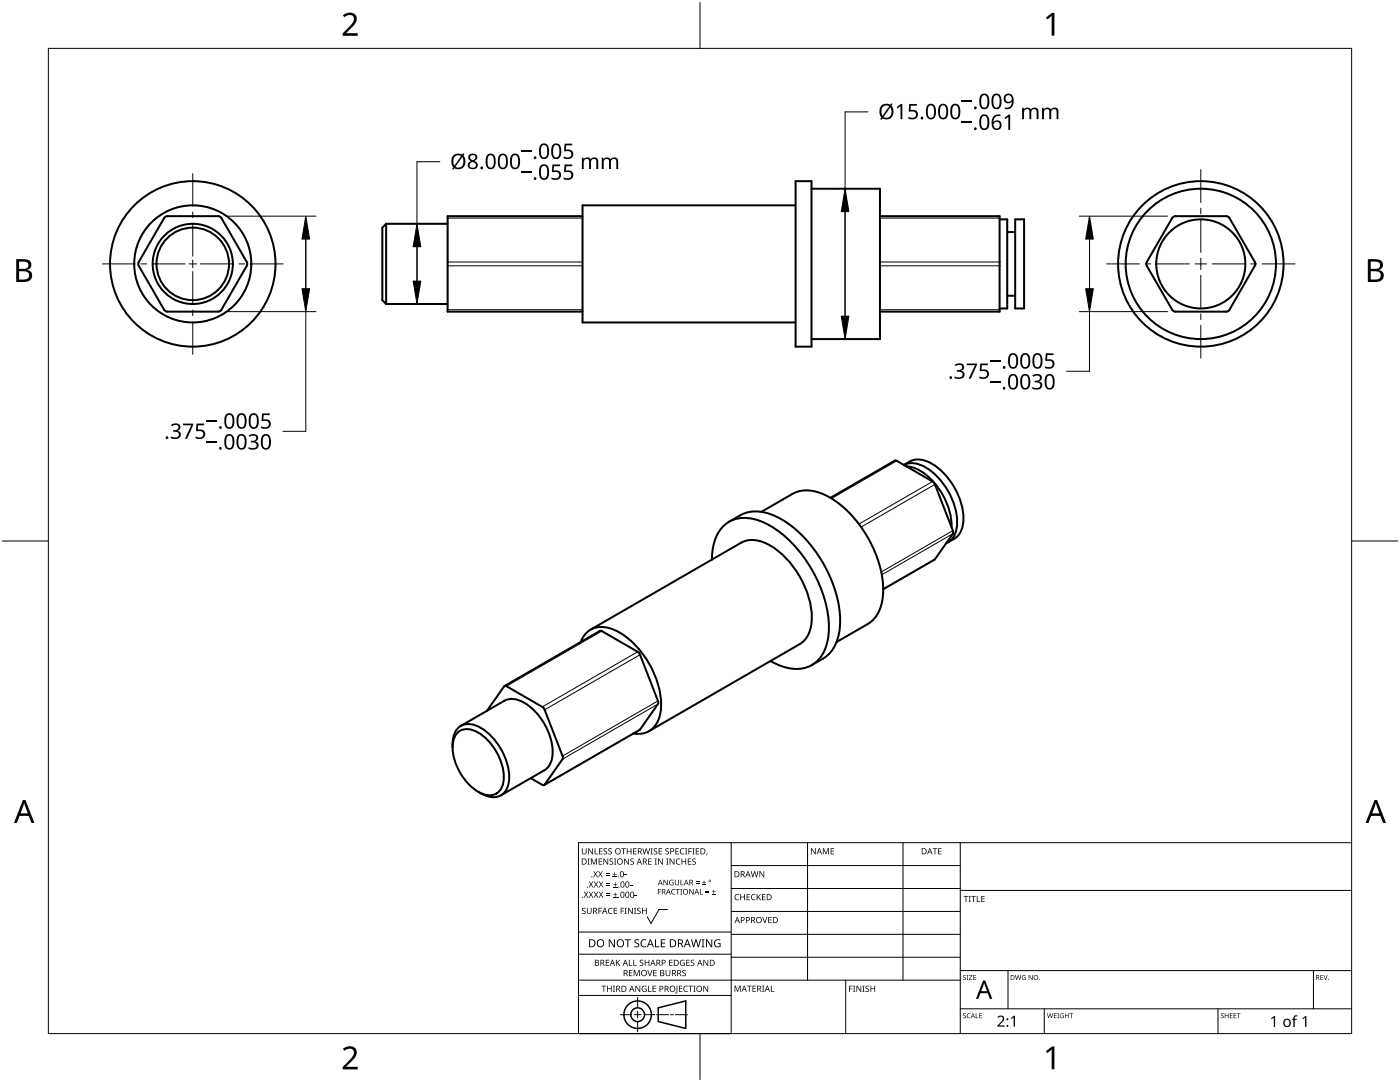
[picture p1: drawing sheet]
<svg xmlns="http://www.w3.org/2000/svg" width="279mm" height="216mm" viewBox="0 0 279 216" stroke-linecap="round" stroke-linejoin="round" font-family="sans-serif">
<g fill="none" stroke="#000" stroke-width=".4">
<path d="M158.8 36.1h3.2v33.1h-3.2zM162 37.7h13.6v30h-13.6M32.9 43.3l.5-.2h10.1l.7 .4 5 8.8 .1 .5-5.3 9.2-.5 .2h-10.1l-.6-.4-5.1-8.8-.1-.5zM77.1 44.7l-.8 .7v14.5l.8 .8M77.1 44.7h12.2M77.1 44.7v16M116.3 43.1h-27v19.1h27M158.8 41h-42.5v23.3h42.5M175.6 43.1h23.9v19.1h-23.9M199.5 43.8h1.5v17.7h-1.5M201 59h1.6M201 46.3h1.6"/>
<path d="M202.6 43.8h1.8v17.7h-1.8zM234.1 43.3l.5-.2h10.1l.7 .4 5 8.8 .1 .5-5.3 9.2-.5 .2h-10.1l-.7-.4-5-8.8-.1-.5zM77.1 60.7h12.2M165.7 99.3l13.1-7.4 7.3 4.2 .4 .4 3.7 9.4v.6l-3.7 5.1-10.2 6M180.9 93.1a8.7 8.7 0 0 1 5.9 3.7 13.4 13.4 0 0 1 3.1 8.4M142.1 111.7a8.2 8.2 0 0 1 3.4-7.6 7.7 7.7 0 0 1 7.7 .5 25.5 25.5 0 0 1 12.2 21.2 8.1 8.1 0 0 1-3.4 6.9 8.2 8.2 0 0 1-8.2-.8M145.5 104.1a8.3 8.3 0 0 1 6.4-2 16.5 16.5 0 0 1 9.3 6 25.5 25.5 0 0 1 6.5 16.4 8.1 8.1 0 0 1-3.4 6.9l-2.3 1.3M151.9 102.1l6.3-3.6a6.9 6.9 0 0 1 6.3 .2 22.3 22.3 0 0 1 10.8 13.1 13.9 13.9 0 0 1 0 10.5l-1.3 1.6-.8 .6-6.3 3.6M189.2 108.2a4.7 4.7 0 0 0 3.1-5.3 13.9 13.9 0 0 0-6.7-10.6 4.4 4.4 0 0 0-5.2 .5 4.8 4.8 0 0 1 4.8 .8 13.9 13.9 0 0 1 5.8 11 4 4 0 0 1-2.2 3.8M100.7 136.9l19-11h.4l7.2 4.2 .4 .5 3.6 9.3 .1 .4-3.7 5.3-19.1 11M115.9 128.1a4.5 4.5 0 0 1 6.3-2.6 17 17 0 0 1 9 10.8 9.8 9.8 0 0 1-.4 8.5 4.3 4.3 0 0 1-4.4 1.6M117.8 125.7l30.1-17.4a5.6 5.6 0 0 1 5.4 .3 18 18 0 0 1 8.7 15.1 5.6 5.6 0 0 1-2.4 4.8l-30.1 17.4"/>
<path d="M90.3 149.1a4.4 4.4 0 0 1 1.7-4.3 4.5 4.5 0 0 1 4.8 1 12.2 12.2 0 0 1 4.8 10.2 3.2 3.2 0 0 1-5 2.6l-1.2-.6M91.3 146.2a3.3 3.3 0 0 1 4.1 0 11 11 0 0 1 5.1 9.7 2.88 2.88 0 0 1-4.3 2.5 10.8 10.8 0 0 1-5.8-10.1l.5-1.5zM92 144.8l8.6-5a4.5 4.5 0 0 1 4.9 1 12.2 12.2 0 0 1 4.7 10.2 3.5 3.5 0 0 1-1.6 2.7l-8.6 5M97.2 141.8l3.4-4.8 .3-.2 7.3 4.3 .4 .4 3.7 9.4v.4l-3.7 5.3h-.4l-2.3-1.3"/>
<circle cx="38.5" cy="52.7" r="16.5"/>
<circle cx="38.5" cy="52.7" r="11.7"/>
<circle cx="38.5" cy="52.7" r="8"/>
<circle cx="38.5" cy="52.7" r="7.2"/>
<circle cx="239.6" cy="52.7" r="8.9"/>
<circle cx="239.6" cy="52.7" r="15"/>
<circle cx="239.7" cy="52.7" r="16.5"/>
</g>
<g fill="none" stroke="#000" stroke-width=".2">
<path d="M89.3 53h27M89.3 52.3h27M89.3 43.5h27M175.6 53h23.9M175.6 52.3h23.9M175.6 43.5h23.9M89.3 61.8h27M175.6 61.8h23.9M179 91.9l-13 7.6M186.1 96.1l-14.7 8.5M186.6 96.7l-14.7 8.5M186.6 111.6l-10.3 6"/>
<path d="M190.2 106.5l-14.2 8.2M190.2 105.9l-14.3 8.2M120.1 125.9l-19 11M127.3 130.1l-19.1 11M127.7 130.6l-19 11M131.3 139.9l-19 11M127.7 145.6l-19 11M131.3 140.5l-19 11"/>
</g>
<path d="M9.7 9.7h260v196.5h-260z" fill="none" stroke="#000" stroke-width=".2"/>
<path d="M139.7 .5v9.2M.5 108h9.2M269.7 108h9.2M139.7 206.2v9.2" fill="none" stroke="#000" stroke-width=".2"/>
<g fill="#000">
<path d="M68.4 3.1a1.64 1.64 0 0 1 2.8 .4 2.52 2.52 0 0 1-1.2 2.2l-.9 .9h2.3v.5h-3v-.4l1.2-1.2a1.95 1.95 0 0 0 .9-2.2 1.23 1.23 0 0 0-1.8 .1zM208.7 3.5l1.3-.9h.4v4.5h-.5v-4l-.9 .8zM68.4 209.3a1.64 1.64 0 0 1 2.8 .4 2.52 2.52 0 0 1-1.2 2.2l-.9 1h2.3v.5h-3v-.5l1.2-1.2a1.95 1.95 0 0 0 .9-2.1 1.23 1.23 0 0 0-1.8 .1zM208.7 209.8l1.3-1h.4v4.6h-.5v-4l-.9 .7z"/>
<path d="M3.2 51.7h1.3a1.28 1.28 0 0 1 1.7 1.3 1.04 1.04 0 0 1-.8 .9 1.23 1.23 0 0 1 1 1.5 1.23 1.23 0 0 1-1.6 .9h-1.6zM3.8 54.1v1.7h.9a.86 .86 0 0 0 1.1-.9 .86 .86 0 0 0-1.1-.8zM3.8 52.2v1.4h.8a.78 .78 0 0 0 1.1-.7 .78 .78 0 0 0-1.1-.7z"/>
<path d="M273 51.7h1.3a1.28 1.28 0 0 1 1.7 1.3 1.04 1.04 0 0 1-.9 .9 1.23 1.23 0 0 1 1 1.5 1.23 1.23 0 0 1-1.5 .9h-1.6zM273.6 54.1v1.7h.9a.86 .86 0 0 0 1.1-.9 .86 .86 0 0 0-1.2-.8zM273.6 52.2v1.4h.8a.78 .78 0 0 0 1-.7 .78 .78 0 0 0-1.1-.7z"/>
<path d="M4.6 159.6h.5l1.8 4.6h-.6l-.6-1.4h-1.8l-.5 1.4h-.6zM4.8 160.2l-.7 2.1h1.4z"/>
<path d="M274.3 159.6h.5l1.8 4.6h-.6l-.5-1.4h-1.8l-.6 1.4h-.6zM274.6 160.2l-.7 2.1h1.4z"/>
</g>
<g fill="none" stroke="#000" stroke-width=".2">
<path d="M145.9 168.1v38.1h-30.5v-38.1h154.3M145.9 172.7h45.7M145.9 177.3h45.7M161.2 168.1v27.5M180.2 168.1v27.5M191.6 168.1v38.1M191.6 177.7h78.1M115.4 198.6h30.5M115.4 195.6h76.2M115.4 190.4h30.5M115.4 186h30.5M127.3 199v2.1"/>
<path d="M133.2 181.5h-1.7l-1.6 2.8-.7-1.4M145.9 181.9h45.7M145.9 186.4h45.7M145.9 191h45.7M168.8 195.6v10.6M191.6 193.7h78.1M201.2 193.7v7.6M262.1 193.7v7.6M123.8 202.5h2.1M126.6 202.5h1.3M127.3 201.8v1.4M127.3 203.8v2.1"/>
<path d="M128.6 202.5h2.1M131 202.5h2.4M133.8 202.5h.6M134.8 202.5h2.4M191.6 201.3h78.1M208.4 201.3v4.9M243.1 201.3v4.9"/>
</g>
<g fill="#000">
<path d="M116.1 169.3h.2v.8a.32 .32 0 0 0 .3 .3 .32 .32 0 0 0 .3-.3v-.8h.2v.8a.47 .47 0 0 1-.5 .4 .47 .47 0 0 1-.5-.5zM116.5 177.9h.2l.3 .5 .3-.5h.1l-.4 .6 .4 .6h-.1l-.3-.5-.4 .5h-.1l.4-.6zM117.3 171.3h.4l-.1 .1v1l.1 .1h-.4l.1-.1v-1zM117.4 169.3h.2l.6 1v-1h.1v1.2h-.1l-.7-1v1h-.1zM117.5 177.9h.2l.3 .5 .3-.5h.1l-.4 .6 .4 .6h-.1l-.4-.5-.3 .5h-.1l.4-.6zM117.5 175.9h.2l.3 .5 .3-.5h.1l-.4 .6 .5 .6h-.2l-.3-.5-.4 .5h-.1l.4-.6zM117.9 171.3h.3l.3 1 .4-1h.2v1.2h-.1v-1l-.4 1h-.1l-.4-1v1h-.2zM118.7 169.3h.1v1h.6v.2h-.7zM118.4 173.8h.1l.3 .5 .3-.5h.2l-.4 .6 .4 .7h-.1l-.4-.6-.3 .6h-.1l.4-.7zM118.5 177.9h.2l.2 .5 .3-.5h.2l-.4 .6 .4 .6h-.1l-.4-.5-.3 .5h-.1l.4-.6zM118.5 175.9h.2l.3 .5 .3-.5h.1l-.4 .6 .4 .6h-.1l-.3-.5-.4 .5h-.1l.4-.6zM119.5 171.3h.7v.1h-.6v.4h.5v.2h-.5v.4h.6v.1h-.7z"/>
<path d="M119.6 169.3h.6v.1h-.5v.4h.5v.1h-.5v.4h.5v.2h-.6zM119.4 173.8h.1l.3 .5 .3-.5h.2l-.4 .6 .4 .7h-.1l-.4-.6-.3 .6h-.2l.5-.7zM119.5 177.9h.1l.3 .5 .3-.5h.2l-.4 .6 .4 .6h-.1l-.4-.5-.3 .5h-.1l.4-.6zM119.5 175.9h.2l.3 .5 .3-.5h.1l-.4 .6 .4 .6h-.1l-.4-.5-.3 .5h-.1l.4-.6zM120.9 174.6h.8v.1h-.8zM120.9 174.2h.8v.1h-.8zM121 178.7h.8v.1h-.8zM121 178.3h.8v.1h-.8zM121 176.6h.8v.1h-.8zM121 176.3h.8v.1h-.8zM120.5 169.4l.4-.1h.3l-.1 .1a.25 .25 0 0 0-.4-.1 .25 .25 0 0 0 0 .4 .4 .4 0 0 1 .5 .3 .4 .4 0 0 1-.3 .5 .4 .4 0 0 1-.5-.2h.2a.27 .27 0 0 0 .4-.1 .27 .27 0 0 0-.3-.3l-.2-.2zM120.4 171.3h.2l.6 1v-1h.2v1.2h-.2l-.6-1v1h-.2z"/>
<path d="M121.4 169.4l.5-.1h.2v.1a.25 .25 0 0 0-.4-.1 .25 .25 0 0 0 0 .4 .4 .4 0 0 1 .4 .3 .4 .4 0 0 1-.2 .5 .4 .4 0 0 1-.5-.2h.1a.27 .27 0 0 0 .5-.1 .27 .27 0 0 0-.4-.3l-.2-.2zM122.3 174.9h.8v.2h-.8zM122.4 179h.8v.1h-.8zM122.4 177h.8v.1h-.8zM121.7 171.4l.4-.1 .3 .1-.1 .1a.25 .25 0 0 0-.4-.1 .25 .25 0 0 0 0 .4 .4 .4 0 0 1 .5 .3 .4 .4 0 0 1-.3 .5 .4 .4 0 0 1-.5-.3l.2 .1a.27 .27 0 0 0 .4-.2 .27 .27 0 0 0-.3-.3l-.2-.2zM122.6 174h.1v.4h.4v.1h-.4v.4h-.1v-.4h-.3v-.1h.3zM122.7 178.1h.1v.4h.4v.1h-.4v.3h-.1v-.3h-.3v-.1h.3zM122.7 176.1h.2v.3h.3v.2h-.3v.3h-.2v-.3h-.3v-.2h.3zM122.5 171.3h.5l-.2 .1v1l.2 .1h-.5l.2-.1v-1zM124 169.3h.9v.1h-.4v1.1h-.1v-1.1h-.4zM124.7 174.5h.4v.2h-.4zM124.6 171.3h.1l.7 1v-1h.1v1.2h-.2l-.6-1v1h-.1z"/>
<path d="M125.7 176.6h.5v.1h-.5zM125.1 169.3h.1v.5h.7v-.5h.1v1.2h-.1v-.6h-.7v.6h-.1zM125.8 171.4l.5-.1 .2 .1v.1a.25 .25 0 0 0-.4-.1 .25 .25 0 0 0 0 .4 .4 .4 0 0 1 .4 .3 .4 .4 0 0 1-.2 .5 .4 .4 0 0 1-.5-.3l.1 .1a.27 .27 0 0 0 .5-.2 .27 .27 0 0 0-.4-.3l-.2-.2zM126.7 178.6h.4v.2h-.4zM126.4 169.3h.6v.1h-.5v.4h.5v.1h-.5v.4h.5v.2h-.6zM128.2 169.3h.2l.2 1 .3-1h.2l.2 1 .3-1h.1l-.3 1.2h-.1l-.3-1.1-.3 1.1h-.2zM129.4 171.3h.6v.1h-.5v.4h.5v.2h-.5v.4h.5v.1h-.6zM129.8 169.3h.5l-.2 .1v1l.2 .1h-.5l.2-.1v-1zM130.7 171.3h.4l-.1 .1v1l.1 .1h-.4l.1-.1v-1zM130.5 169.4l.4-.1h.3l-.1 .1a.25 .25 0 0 0-.4-.1 .25 .25 0 0 0 0 .4 .4 .4 0 0 1 .5 .3 .4 .4 0 0 1-.3 .5 .4 .4 0 0 1-.5-.2h.2a.27 .27 0 0 0 .4-.1 .27 .27 0 0 0-.3-.3l-.2-.2zM131.3 177.4h.6v.1h-.5v.4h.5v.1h-.5v.5h-.1zM131.4 169.3h.7v.1h-.5v.4h.5v.1h-.5v.4h.5v.2h-.7z"/>
<path d="M131.3 171.3h.2l.7 1-.1-1h.2v1.2h-.2l-.6-1v1h-.2zM132.4 175.6h.2l.6 .9v-.9h.1v1h-.2l-.6-.9v.9h-.1zM133 171.3h.4l-.1 .1v1l.1 .1h-.4l.1-.1v-1zM132.8 169.4l.4-.1h.3l-.1 .1a.25 .25 0 0 0-.3-.1 .25 .25 0 0 0 0 .4 .4 .4 0 0 1 .4 .3 .4 .4 0 0 1-.3 .5 .4 .4 0 0 1-.4-.2h.1a.27 .27 0 0 0 .5-.1 .27 .27 0 0 0-.4-.3l-.2-.2zM133.7 175.7l.5-.2 .2 .1v.1a.45 .45 0 0 0-.7 .4 .45 .45 0 0 0 .6 .4v-.3h-.2v-.1h.3v.5a.6 .6 0 0 1-.8-.1 .6 .6 0 0 1 .1-.8zM134.1 177.5l.4-.1h.3l-.1 .2a.44 .44 0 0 0-.6 .4 .44 .44 0 0 0 .6 .3 .52 .52 0 0 1-.7 0 .52 .52 0 0 1 .1-.8zM133.6 171.3h.2l.7 1v-1h.1v1.2h-.2l-.6-1v1h-.2zM134.9 177.4h.8v.1h-.4v1h-.1v-1h-.3zM135 171.5l.5-.2 .3 .1-.1 .1a.49 .49 0 0 0-.7 .4 .49 .49 0 0 0 .7 .5 .52 .52 0 0 1-.6 0 .52 .52 0 0 1-.2-.6zM134.8 169.3h.7v.1h-.6v.4h.5v.1h-.5v.4h.6v.2h-.7zM134.7 175.6h.1v.7a.28 .28 0 0 0 .3 .2 .28 .28 0 0 0 .3-.2v-.7h.1v.7a.42 .42 0 0 1-.4 .4 .42 .42 0 0 1-.4-.4zM135.8 175.6h.1v.9h.5v.1h-.6z"/>
<path d="M135.8 177.4h.3l-.1 .1v.9l.1 .1h-.3l.1-.1v-.9zM135.8 169.4l.5-.2 .3 .1-.1 .1a.49 .49 0 0 0-.7 .5 .49 .49 0 0 0 .8 .4 .52 .52 0 0 1-.7 .1 .52 .52 0 0 1-.2-.6zM136 171.3h.2v.5h.6v-.5h.1v1.2h-.1v-.5h-.6v.5h-.2zM136.7 169.3h.5l-.2 .1v1l.2 .1h-.5l.2-.1v-1zM137.4 169.3h.7v.1h-.6v.4h.5v.2h-.5v.5h-.1zM137.3 171.3h.6v.1h-.5v.4h.5v.2h-.5v.4h.5v.1h-.6zM137.6 177.4h.1l.6 .9v-.9h.1v1.1h-.1l-.6-.9v.9h-.1zM138.2 169.3h.4l-.1 .1v1l.1 .1h-.4l.1-.1v-1zM138.9 176.2h.7v.1h-.7zM138.9 175.9h.7v.1h-.7zM138.2 171.4l.4-.1 .3 .1-.1 .1a.25 .25 0 0 0-.4-.1 .25 .25 0 0 0 0 .4 .4 .4 0 0 1 .5 .3 .4 .4 0 0 1-.3 .5 .4 .4 0 0 1-.5-.3l.2 .1a.27 .27 0 0 0 .4-.2 .27 .27 0 0 0-.3-.3l-.2-.2zM138.9 169.3h.6v.1h-.5v.4h.5v.1h-.5v.4h.5v.2h-.6z"/>
<path d="M139.7 177.4h.1v1h.5v.1h-.6zM140.1 176.5h.8v.1h-.8zM140.4 175.7h.2v.3h.3v.2h-.3v.3h-.2v-.3h-.3v-.2h.3zM140.8 178h.7v.2h-.7zM140.8 177.7h.7v.1h-.7zM141 170.3h.2l-.3 .4zM142.1 178.4h.7v.1h-.7zM142.4 177.6h.1v.3h.3v.1h-.3v.3h-.1v-.3h-.3v-.1h.3zM146.8 178.6l.4-.2 .3 .1v.1a.49 .49 0 0 0-.7 .4 .49 .49 0 0 0 .7 .5 .52 .52 0 0 1-.7 0 .52 .52 0 0 1-.2-.6zM147.7 178.4h.2v.5h.6v-.5h.2v1.2h-.2v-.5h-.6v.5h-.2zM149 178.4h.7v.1h-.5v.4h.4v.2h-.4v.4h.5v.1h-.7zM150 178.6l.5-.2 .3 .1-.1 .1a.49 .49 0 0 0-.7 .4 .49 .49 0 0 0 .8 .5 .52 .52 0 0 1-.7 0 .52 .52 0 0 1-.2-.6z"/>
<path d="M149.8 173.8h.2l.2 1.1 .3-1.1h.2l.3 1.1 .2-1.1h.2l-.3 1.2h-.2l-.3-1-.3 1h-.1zM151 178.4h.2v.6l.5-.6h.2l-.5 .5 .5 .7h-.2l-.4-.6-.1 .6h-.2zM151.6 173.8h.1l.7 1v-1h.1v1.2h-.2l-.6-1v1h-.1zM152.1 178.4h.7v.1h-.6v.4h.5v.2h-.5v.4h.6v.1h-.7zM161.8 169.3h.2l.7 1v-1h.1v1.2h-.2l-.6-1v1h-.2zM164.2 169.3h.2l.4 .9 .4-.9h.2v1.2h-.1v-1.1l-.4 1.1h-.1l-.4-1.1v1.1h-.2zM165.8 169.3h.6v.1h-.5v.4h.5v.1h-.5v.4h.5v.2h-.6zM186.1 169.3h.9v.1h-.3v1.1h-.2v-1.1h-.4zM187.2 169.3h.7v.1h-.5v.4h.5v.1h-.5v.4h.5v.2h-.7zM192.3 178.8h.9v.1h-.3v1.1h-.2v-1.1h-.4zM193.3 178.8h.5l-.2 .1v1l.2 .1h-.5l.2-.1v-1zM193.8 178.8h1v.1h-.4v1.1h-.2v-1.1h-.4z"/>
<path d="M194.9 178.8h.2v1.1h.5v.1h-.7zM195.8 178.8h.7v.1h-.5v.4h.5v.1h-.5v.5h.5v.1h-.7zM116.2 181.3l.4-.2 .3 .1-.1 .1a.25 .25 0 0 0-.4-.1 .25 .25 0 0 0 0 .4 .4 .4 0 0 1 .5 .3 .4 .4 0 0 1-.3 .5 .4 .4 0 0 1-.5-.2h.2a.27 .27 0 0 0 .4-.1 .27 .27 0 0 0-.3-.3l-.2-.2zM117.1 181.1h.2v.8a.32 .32 0 0 0 .3 .3 .32 .32 0 0 0 .3-.3v-.8h.2v.8a.47 .47 0 0 1-.5 .5 .47 .47 0 0 1-.5-.5zM119.4 181.1h.7v.2h-.5v.4h.5v.1h-.5v.6h-.2zM120 196.7h1v.1h-.4v1.1h-.2v-1.1h-.4zM120.9 191.5h.7v.1h-.6v.4h.5v.2h-.5v.4h.6v.1h-.7zM121.5 181.3l.4-.2 .4 .1-.1 .1a.49 .49 0 0 0-.7 .5 .49 .49 0 0 0 .7 .4 .52 .52 0 0 1-.6 .1 .52 .52 0 0 1-.3-.6zM121.1 196.7h.2v.5h.6v-.5h.2v1.2h-.2v-.6h-.6v.6h-.2zM121.5 187.4h.2l.9 1.3v-1.3h.1v1.6h-.2l-.8-1.3v1.3h-.2zM122.3 196.7h.4l-.1 .1v1l.1 .1h-.4l.2-.1v-1zM122.5 181.1h.7v.2h-.6v.4h.5v.1h-.5v.4h.6v.2h-.7z"/>
<path d="M122.9 191.5h.2v.6l.5-.6h.2l-.5 .5 .5 .7h-.2l-.4-.6-.1 .6h-.2zM123.9 181.1h.6v.2h-.5v.4h.5v.1h-.5v.6h-.1zM124.7 181.1h.4l-.2 .2v.9l.2 .2h-.4l.1-.2v-.9zM124.7 187.4h1.2v.2h-.5v1.4h-.2v-1.4h-.5zM125.5 191.5h.2v1.1h.5v.1h-.7zM125.5 193.6h.7v.1h-.5v.4h.5v.1h-.5v.4h.5v.2h-.7zM125.3 181.1h.2l.7 1.1-.1-1.1h.2v1.3h-.2l-.6-1v1h-.2zM126.4 191.5h.1v1.1h.6v.1h-.7zM126.5 181.1h.5l-.2 .2v.9l.2 .2h-.5l.2-.2v-.9zM126.5 193.6h.2l.4 1 .4-1h.2v1.2h-.2v-1.1l-.4 1.1h-.1l-.4-1.1v1.1h-.1zM126.7 187.6l.3-.2 .6 .1-.2 .1a.33 .33 0 0 0-.6 .2 .33 .33 0 0 0 .4 .4 .47 .47 0 0 1 .4 .6 .47 .47 0 0 1-.7 .2h-.3v-.2h.2a.35 .35 0 0 0 .6-.2 .35 .35 0 0 0-.5-.4l-.3-.2zM126.8 196.7h.2l.6 1v-1h.2v1.2h-.2l-.7-1 .1 1h-.2z"/>
<path d="M127.2 181.3l.4-.2 .3 .1-.1 .1a.25 .25 0 0 0-.4-.1 .25 .25 0 0 0 0 .4 .4 .4 0 0 1 .5 .3 .4 .4 0 0 1-.3 .5 .4 .4 0 0 1-.5-.2h.2a.27 .27 0 0 0 .4-.1 .27 .27 0 0 0-.3-.3l-.2-.2zM127.7 191.6l.4-.1 .3 .1-.1 .1a.25 .25 0 0 0-.3-.1 .25 .25 0 0 0 0 .4 .4 .4 0 0 1 .4 .3 .4 .4 0 0 1-.3 .5 .4 .4 0 0 1-.4-.3l.1 .1a.27 .27 0 0 0 .5-.2 .27 .27 0 0 0-.4-.3l-.2-.2zM128 187.6l.6-.2 .4 .1-.1 .2a.63 .63 0 0 0-.9 .5 .63 .63 0 0 0 1 .6v.2a.83 .83 0 0 1-1.1-.3 .83 .83 0 0 1 .1-1.1zM128.2 196.8l.6-.1 .2 .1v.1a.5 .5 0 0 0-.8 .4 .5 .5 0 0 0 .7 .5v-.4h-.3v-.1h.4v.6a.66 .66 0 0 1-.8-.2 .66 .66 0 0 1 0-.9zM128.1 181.1h.2v.6h.6v-.6h.2v1.3h-.2v-.6h-.6v.6h-.2zM129.2 193.6h.1l.4 1 .3-1h.2l-.4 1.2h-.2zM129.3 196.7h.2v1.1h.5v.1h-.7zM128.7 191.5h.1v.5h.6v-.5h.2v1.2h-.2v-.5h-.6v.5h-.1zM130.7 187.4h.2v1.4h.7v.2h-.9zM130.2 196.7h.7v.1h-.5v.4h.5v.1h-.5v.5h.5v.1h-.7zM130.4 193.6h.6v.1h-.5v.4h.5v.1h-.5v.4h.5v.2h-.6zM131.9 187.4h.9v.2h-.7v.5h.6v.2h-.6v.5h.7v.2h-.9z"/>
<path d="M132.8 193.6h.2v.7a.32 .32 0 0 0 .3 .4 .32 .32 0 0 0 .3-.4v-.7h.2v.7a.47 .47 0 0 1-.5 .5 .47 .47 0 0 1-.5-.5zM133.5 191.5h.7v.1h-.5v.4h.5v.2h-.5v.4h.5v.1h-.7zM135 196.7h.2v1.3l-.1 .2h-.3l-.1-.1 .3-.2zM135.5 196.7h.7v.1h-.5v.4h.4v.1h-.4v.5h.5v.1h-.7zM135.8 191.7l.5-.2 .4 .1-.1 .1a.5 .5 0 0 0-.8 .4 .5 .5 0 0 0 .7 .5v-.4h-.2v-.1h.4v.6a.66 .66 0 0 1-.9-.1 .66 .66 0 0 1 0-.9zM136.2 193.7l.4-.2 .3 .1-.1 .1a.25 .25 0 0 0-.4-.1 .25 .25 0 0 0 0 .4 .4 .4 0 0 1 .5 .3 .4 .4 0 0 1-.3 .5 .4 .4 0 0 1-.5-.2h.2a.27 .27 0 0 0 .5-.1 .27 .27 0 0 0-.4-.3l-.2-.2zM136.5 196.8l.5-.1 .3 .1-.1 .1a.49 .49 0 0 0-.7 .4 .49 .49 0 0 0 .8 .4 .52 .52 0 0 1-.7 .1 .52 .52 0 0 1-.2-.6zM137 191.5h.6v.1h-.5v.4h.5v.2h-.5v.4h.5v.1h-.6zM137.4 196.7h.9v.1h-.4v1.1h-.1v-1.1h-.4zM137.9 191.6l.4-.1 .3 .1-.1 .1a.25 .25 0 0 0-.4-.1 .25 .25 0 0 0 0 .4 .4 .4 0 0 1 .5 .3 .4 .4 0 0 1-.3 .5 .4 .4 0 0 1-.5-.3l.2 .1a.27 .27 0 0 0 .4-.2 .27 .27 0 0 0-.3-.3l-.2-.2zM138.4 196.7h.4l-.1 .1v1l.1 .1h-.4l.1-.1v-1zM137.9 187.4h.2l.3 1.4 .4-1.4h.2l.4 1.4 .3-1.4h.2l-.4 1.6h-.2l-.4-1.3-.4 1.3h-.2z"/>
<path d="M140 187.4h.6l-.2 .2v1.3l.2 .1h-.6l.2-.1v-1.3zM140.4 196.7h.1l.7 1v-1h.1v1.2h-.1l-.7-1v1h-.1zM140.4 191.5h.2l.6 1v-1h.1v1.2h-.1l-.7-1v1h-.1zM140.9 187.4h.2l.9 1.3v-1.3h.1v1.6h-.2l-.8-1.3v1.3h-.2zM142.7 187.6l.7-.2 .4 .1-.1 .2a.65 .65 0 0 0-1 .5 .65 .65 0 0 0 .9 .6v-.4h-.3v-.2h.5v.7a.86 .86 0 0 1-1.1-.1 .86 .86 0 0 1 0-1.2zM146.6 196.7h.2l.4 1 .4-1h.2v1.2h-.1v-1.1l-.4 1.1h-.2l-.4-1.1v1.1h-.1zM149.1 196.7h.9v.1h-.4v1.1h-.1v-1.1h-.4zM150.2 196.7h.7v.1h-.6v.4h.5v.1h-.5v.5h.6v.1h-.7zM152.1 183h.2l.3 1 .4-1h.1l-.4 1.2h-.1zM152.1 196.7h.4l-.1 .1v1l.1 .1h-.4l.1-.1v-1zM153.8 196.7h.2v1.1h.5v.1h-.7zM153.3 183h.7v.1h-.5v.4h.5v.1h-.5v.5h.5v.1h-.7z"/>
<path d="M169.5 196.7h.6v.1h-.5v.5h.5v.1h-.5v.5h-.1zM170.2 196.7h.5l-.2 .1v1l.2 .1h-.5l.2-.1v-1zM170.9 196.7h.2l.6 1v-1h.2v1.2h-.2l-.6-1v1h-.2zM172.1 196.7h.5l-.2 .1v1l.2 .1h-.5l.2-.1v-1zM172.8 196.8l.4-.1h.2v.2a.25 .25 0 0 0-.4-.1 .25 .25 0 0 0 0 .4 .4 .4 0 0 1 .5 .3 .4 .4 0 0 1-.3 .4 .4 .4 0 0 1-.5-.2l.2 .1a.27 .27 0 0 0 .4-.2 .27 .27 0 0 0-.3-.3l-.3-.2zM173.7 196.7h.2v.5h.6v-.5h.2v1.2h-.2v-.6h-.6v.6h-.2zM192.2 194.7l.4-.1h.2l-.1 .1a.24 .24 0 0 0-.3 0 .24 .24 0 0 0-.1 .3 .24 .24 0 0 0 .4 .1 .31 .31 0 0 1 0 .4 .31 .31 0 0 1-.5-.1 .24 .24 0 0 0 .3 .1 .24 .24 0 0 0 .1-.3l-.4-.3zM192.9 194.6h.4l-.1 .1v.7l.1 .1h-.4l.1-.1v-.7zM193.4 194.6h.6l-.5 .8h.6v.1h-.7l.5-.8h-.5zM194.2 194.6h.6v.1h-.4v.3h.4v.1h-.4v.3h.4v.1h-.6zM202.6 194.6h.1l.2 .8 .2-.8h.2l.2 .8 .2-.8h.1l-.2 .9h-.2l-.2-.8-.2 .8h-.2zM204 194.7l.4-.1h.3l-.1 .1a.4 .4 0 0 0-.6 .4 .4 .4 0 0 0 .6 .3v-.3l-.2-.1h.3v.5a.53 .53 0 0 1-.7-.1 .53 .53 0 0 1 0-.7z"/>
<path d="M205.3 194.6h.1l.6 .8v-.8h.1v.9h-.2l-.5-.8v.8h-.1zM263.5 194.6h.6v.1h-.5v.3h.4v.1h-.4v.3h.5v.1h-.6zM264.1 194.6h.2l.2 .8 .3-.8h.2l-.4 .9h-.1zM192.2 202.3l.4-.1h.2l-.1 .1a.24 .24 0 0 0-.3 0 .24 .24 0 0 0-.1 .3 .24 .24 0 0 0 .4 .1 .31 .31 0 0 1 0 .5 .31 .31 0 0 1-.5-.2 .24 .24 0 0 0 .3 .1 .24 .24 0 0 0 .1-.3l-.4-.2zM193.1 202.3l.3-.1h.3l-.1 .1a.39 .39 0 0 0-.5 .4 .39 .39 0 0 0 .5 .3 .46 .46 0 0 1-.6 0 .46 .46 0 0 1 .1-.7zM194.7 202.2h.1v.8h.5v.2h-.6zM195.4 202.2h.6v.1h-.4v.3h.4v.1h-.4v.4h.4v.1h-.6zM199.1 202.9a.76 .76 0 0 1 1.2 0 .76 .76 0 0 1-.3 1.1l-.6 .6h1.1v.3h-1.5v-.3l.8-.8a.52 .52 0 0 0 .3-.8 .52 .52 0 0 0-.9 .1zM201.7 203.1l.6-.4h.3v2.2h-.3v-1.9l-.4 .3zM209 202.2h.1l.2 .8 .2-.8h.1l.3 .8 .2-.8h.1l-.3 1h-.1l-.2-.9-.3 .9h-.1zM210.3 202.2h.6v.1h-.4v.3h.3v.1h-.3v.4h.4v.1h-.6zM211 202.2h.4l-.2 .1v.8l.2 .1h-.4l.1-.1v-.8z"/>
<path d="M211.6 202.3l.7-.1-.1 .1a.4 .4 0 0 0-.6 .4 .4 .4 0 0 0 .6 .3v-.2l-.2-.2h.3v.5a.53 .53 0 0 1-.7-.1 .53 .53 0 0 1 0-.7zM212.5 202.2h.2v.4h.5v-.4h.1v1h-.1v-.5h-.5v.5h-.2zM213.4 202.2h.8v.1h-.3v.9h-.2v-.9h-.3zM243.7 202.3l.3-.1h.2v.1a.24 .24 0 0 0-.3 0 .24 .24 0 0 0-.1 .3 .24 .24 0 0 0 .3 .1 .31 .31 0 0 1 0 .5 .31 .31 0 0 1-.5-.2 .24 .24 0 0 0 .4 .1 .24 .24 0 0 0 0-.3l-.3-.2zM244.4 202.2h.2v.4h.5v-.4h.1v1h-.1v-.5h-.5v.5h-.2zM245.4 202.2h.6v.1h-.4v.3h.4v.1h-.4v.4h.4v.1h-.6zM246.2 202.2h.5v.1h-.4v.3h.4v.1h-.4v.4h.4v.1h-.5zM246.8 202.2h.8v.1h-.3v.9h-.2v-.9h-.3zM253.7 203.2l.6-.5h.2v2.2h-.3v-1.9l-.4 .4zM258.2 202.7l.3-.1h.5l-.1 .3-.4-.1-.1 .2v.3h.4v.2h-.4v1.4h-.3v-1.4h-.3l.3-.2zM259.9 203.2l.6-.5h.2v2.2h-.2v-1.9l-.5 .4z"/>
<path d="M116.1 171.3h.4a.61 .61 0 0 1 .6 .6 .61 .61 0 0 1-.6 .6h-.4zM116.3 171.4v1h.1a.48 .48 0 0 0 .5-.5 .48 .48 0 0 0-.4-.5z"/>
<path d="M122.7 169.9a.61 .61 0 0 1 1.2 0 .61 .61 0 0 1-1.2 0zM122.9 169.9a.45 .45 0 0 0 .9 0 .45 .45 0 0 0-.9 0z"/>
<path d="M123.1 171.9a.61 .61 0 0 1 1.2 0 .61 .61 0 0 1-1.2 0zM123.3 171.9a.45 .45 0 0 0 .9 0 .45 .45 0 0 0-.9 0z"/>
<path d="M123.9 173.9a.5 .5 0 0 1 .6 .1 .5 .5 0 0 1 0 .7 .44 .44 0 0 1-.6 .3 .44 .44 0 0 1-.2-.6zM123.9 174a.48 .48 0 0 0-.1 .6 .48 .48 0 0 0 .5 .3v-.8l-.1-.1z"/>
<path d="M124 178a.5 .5 0 0 1 .6 .1 .5 .5 0 0 1 0 .6 .44 .44 0 0 1-.6 .4 .44 .44 0 0 1-.2-.6zM124.1 178.1a.48 .48 0 0 0-.2 .6 .48 .48 0 0 0 .5 .3v-.8l-.1-.2z"/>
<path d="M124 176a.5 .5 0 0 1 .6 .1 .5 .5 0 0 1 0 .6 .44 .44 0 0 1-.6 .4 .44 .44 0 0 1-.2-.7zM124.1 176.1a.48 .48 0 0 0-.2 .5 .48 .48 0 0 0 .5 .3v-.7l-.1-.2z"/>
<path d="M124.9 178a.5 .5 0 0 1 .7 .1 .5 .5 0 0 1 0 .6 .44 .44 0 0 1-.6 .4 .44 .44 0 0 1-.2-.6zM125 178.1a.48 .48 0 0 0-.1 .6 .48 .48 0 0 0 .4 .3l.1-.8-.2-.2z"/>
<path d="M124.9 176a.5 .5 0 0 1 .7 .1 .5 .5 0 0 1 0 .6 .44 .44 0 0 1-.6 .4 .44 .44 0 0 1-.2-.7zM125 176.1a.48 .48 0 0 0-.1 .5 .48 .48 0 0 0 .5 .3v-.7l-.1-.2z"/>
<path d="M125.9 178a.5 .5 0 0 1 .6 .1 .5 .5 0 0 1 0 .6 .44 .44 0 0 1-.5 .4 .44 .44 0 0 1-.2-.6zM126 178.1a.48 .48 0 0 0-.2 .6 .48 .48 0 0 0 .5 .3l.1-.8-.2-.2z"/>
<path d="M127.3 169.3h.3a.35 .35 0 0 1 .5 .2 .35 .35 0 0 1-.3 .4l.4 .6h-.2l-.3-.5h-.3v.5h-.1zM127.4 169.4v.4h.2a.23 .23 0 0 0 .3-.2 .23 .23 0 0 0-.3-.2z"/>
<path d="M127.5 171.3h.2l.4 1.2h-.1l-.2-.4h-.4l-.2 .4h-.1zM127.6 171.5l-.2 .5h.4z"/>
<path d="M128.3 171.3h.3a.35 .35 0 0 1 .5 .2 .35 .35 0 0 1-.3 .5l.4 .5h-.2l-.3-.5h-.2v.5h-.2zM128.5 171.4v.5h.1a.23 .23 0 0 0 .3-.2 .23 .23 0 0 0-.3-.3z"/>
<path d="M131.7 175.5h.1l.5 1.1h-.2l-.1-.3h-.4l-.2 .3h-.1zM131.8 175.7l-.2 .5h.3z"/>
<path d="M132.1 177.4h.3a.31 .31 0 0 1 .4 .2 .31 .31 0 0 1-.2 .4l.3 .5h-.2l-.3-.5h-.2v.5h-.1zM132.2 177.5v.4h.2a.21 .21 0 0 0 .2-.2 .21 .21 0 0 0-.2-.2z"/>
<path d="M133.3 177.4h.1l.5 1.1h-.2l-.1-.4h-.4l-.2 .4h-.1zM133.4 177.5l-.2 .5h.4z"/>
<path d="M133.8 169.3h.3a.41 .41 0 0 1 .4 .5 .41 .41 0 0 1-.6 .2v.5h-.1zM133.9 169.4v.5a.29 .29 0 0 0 .5-.3 .29 .29 0 0 0-.5-.2z"/>
<path d="M136.9 175.5h.1l.4 1.1h-.1l-.1-.3h-.5l-.1 .3h-.1zM137 175.7l-.2 .5h.3z"/>
<path d="M136.2 177.9a.55 .55 0 0 1 1.1 0 .55 .55 0 0 1-1.1 0zM136.4 177.9a.45 .45 0 0 0 .9 0 .45 .45 0 0 0-.9 0z"/>
<path d="M137.6 175.6h.3a.31 .31 0 0 1 .4 .2 .31 .31 0 0 1-.2 .4l.3 .4h-.2l-.3-.4h-.2v.4h-.1zM137.7 175.7v.4h.2a.21 .21 0 0 0 .2-.2 .21 .21 0 0 0-.2-.2z"/>
<path d="M139 177.4h.1l.4 1.1h-.1l-.1-.4h-.5l-.1 .4h-.1zM139.1 177.5l-.2 .5h.3z"/>
<path d="M139.8 169.3h.4a.61 .61 0 0 1 .6 .6 .61 .61 0 0 1-.7 .6h-.3zM140 169.4v.9h.1a.48 .48 0 0 0 .5-.4 .48 .48 0 0 0-.4-.5z"/>
<path d="M141.4 175.8a.25 .25 0 0 1 .5 0 .25 .25 0 0 1-.5 0zM141.5 175.8a.15 .15 0 0 0 .3 0 .15 .15 0 0 0-.3 0z"/>
<path d="M146.6 173.8h.4a.61 .61 0 0 1 .6 .6 .61 .61 0 0 1-.7 .6h-.3zM146.7 174v.9h.2a.48 .48 0 0 0 .5-.5 .48 .48 0 0 0-.5-.4z"/>
<path d="M147.8 173.8h.4a.35 .35 0 0 1 .4 .3 .35 .35 0 0 1-.2 .4l.3 .5h-.2l-.3-.5h-.2v.5h-.2zM148 174v.4h.2a.23 .23 0 0 0 .3-.2 .23 .23 0 0 0-.3-.2z"/>
<path d="M149.2 173.8h.1l.5 1.2h-.1l-.2-.3h-.5l-.1 .3h-.2zM149.3 174l-.2 .5h.4z"/>
<path d="M153 178.4h.4a.61 .61 0 0 1 .6 .6 .61 .61 0 0 1-.6 .6h-.4zM153.2 178.5v1h.1a.48 .48 0 0 0 .5-.5 .48 .48 0 0 0-.4-.5z"/>
<path d="M163.4 169.2h.2l.5 1.3h-.2l-.2-.4h-.4l-.2 .4h-.1zM163.5 169.4l-.2 .6h.4z"/>
<path d="M184 169.3h.3a.61 .61 0 0 1 .6 .6 .61 .61 0 0 1-.6 .6h-.3zM184.1 169.4v.9h.2a.48 .48 0 0 0 .5-.4 .48 .48 0 0 0-.5-.5z"/>
<path d="M185.5 169.2h.1l.5 1.3h-.1l-.2-.4h-.5l-.1 .4h-.2zM185.6 169.4l-.2 .6h.4z"/>
<path d="M118.4 181.1h.3a.35 .35 0 0 1 .4 .3 .35 .35 0 0 1-.2 .4l.3 .6h-.1l-.3-.5h-.3v.5h-.1zM118.5 181.3v.4h.2a.23 .23 0 0 0 .3-.2 .23 .23 0 0 0-.3-.2z"/>
<path d="M118.7 191.5h.4a.31 .31 0 0 1 .4 .2 .31 .31 0 0 1-.2 .4 .33 .33 0 0 1 .3 .4 .33 .33 0 0 1-.4 .2h-.5zM118.9 192.2v.4h.2a.23 .23 0 0 0 .3-.2 .23 .23 0 0 0-.3-.2zM118.9 191.6v.4h.2a.21 .21 0 0 0 .3-.2 .21 .21 0 0 0-.3-.2z"/>
<path d="M117.6 187.4h.5a.79 .79 0 0 1 .7 .8 .79 .79 0 0 1-.8 .8h-.4zM117.8 187.6v1.2h.2a.62 .62 0 0 0 .6-.6 .62 .62 0 0 0-.6-.6z"/>
<path d="M119.8 191.5h.4a.35 .35 0 0 1 .4 .3 .35 .35 0 0 1-.2 .4l.3 .5h-.2l-.3-.5h-.2v.5h-.2zM120 191.6v.5h.2a.23 .23 0 0 0 .3-.2 .23 .23 0 0 0-.3-.3z"/>
<path d="M119.3 187.6a.77 .77 0 0 1 1.1 .1 .77 .77 0 0 1-.2 1.1 .77 .77 0 0 1-1-.2l-.1-.6zM119.5 187.7a.63 .63 0 0 0-.2 .8 .63 .63 0 0 0 .8 .3 .63 .63 0 0 0 .2-.9 .63 .63 0 0 0-.8-.2z"/>
<path d="M120.6 181.1h.2l.4 1.3h-.1l-.2-.4h-.4l-.2 .4h-.1zM120.7 181.3l-.2 .6h.4z"/>
<path d="M122.1 191.5h.2l.5 1.2h-.2l-.1-.3h-.5l-.2 .3h-.1zM122.2 191.7l-.2 .5h.4z"/>
<path d="M123 196.7h.3a.35 .35 0 0 1 .4 .2 .35 .35 0 0 1-.2 .5l.3 .5h-.1l-.3-.5h-.3v.5h-.1zM123.1 196.8v.5h.2a.23 .23 0 0 0 .3-.3 .23 .23 0 0 0-.3-.2z"/>
<path d="M123.3 187.6a.77 .77 0 0 1 1.1 .1 .77 .77 0 0 1-.2 1.1 .77 .77 0 0 1-1.1-.2v-.6zM123.5 187.7a.63 .63 0 0 0-.2 .8 .63 .63 0 0 0 .8 .3 .63 .63 0 0 0 .2-.9 .63 .63 0 0 0-.8-.2z"/>
<path d="M124.5 193.6h.3a.35 .35 0 0 1 .4 .2 .35 .35 0 0 1-.2 .4l.3 .6h-.1l-.3-.5h-.3v.5h-.1zM124.6 193.7v.4h.2a.23 .23 0 0 0 .3-.2 .23 .23 0 0 0-.3-.2z"/>
<path d="M124 196.7h.4a.61 .61 0 0 1 .6 .6 .61 .61 0 0 1-.6 .6h-.4zM124.2 196.8v1h.2a.48 .48 0 0 0 .5-.5 .48 .48 0 0 0-.5-.5z"/>
<path d="M124.7 191.5h.2l.4 1.2h-.1l-.2-.3h-.4l-.2 .3h-.1zM124.8 191.7l-.2 .5h.4z"/>
<path d="M126 196.7h.2l.4 1.2h-.1l-.2-.4h-.4l-.2 .4h-.1zM126.1 196.8l-.2 .6h.4z"/>
<path d="M127.9 194.2a.61 .61 0 0 1 1.2 0 .61 .61 0 0 1-1.2 0zM128.1 194.2a.45 .45 0 0 0 .9 0 .45 .45 0 0 0-.9 0z"/>
<path d="M129.7 187.4h.2l.6 1.6h-.2l-.2-.5h-.6l-.2 .5h-.2zM129.8 187.6l-.3 .7h.5z"/>
<path d="M130.2 191.5h.2l.4 1.2h-.1l-.2-.3h-.4l-.2 .3h-.1zM130.3 191.7l-.2 .5h.4z"/>
<path d="M131 191.5h.3a.35 .35 0 0 1 .5 .3 .35 .35 0 0 1-.3 .4l.4 .5h-.2l-.3-.5h-.2v.5h-.2zM131.2 191.6v.5h.1a.23 .23 0 0 0 .3-.2 .23 .23 0 0 0-.3-.3z"/>
<path d="M131.8 193.6h.3a.31 .31 0 0 1 .4 .1 .31 .31 0 0 1-.2 .4 .33 .33 0 0 1 .3 .4 .33 .33 0 0 1-.4 .3h-.4zM131.9 194.2v.4h.3a.23 .23 0 0 0 .2-.2 .23 .23 0 0 0-.3-.2zM131.9 193.7v.4h.2a.21 .21 0 0 0 .3-.2 .21 .21 0 0 0-.3-.2z"/>
<path d="M131.6 196.7h.3a.41 .41 0 0 1 .5 .5 .41 .41 0 0 1-.6 .2v.5h-.2zM131.8 196.8v.5a.29 .29 0 0 0 .4-.2 .29 .29 0 0 0-.4-.3z"/>
<path d="M132.6 196.7h.4a.35 .35 0 0 1 .4 .2 .35 .35 0 0 1-.2 .5l.3 .5h-.2l-.3-.5h-.2v.5h-.2zM132.8 196.8v.5h.2a.23 .23 0 0 0 .3-.3 .23 .23 0 0 0-.3-.2z"/>
<path d="M132.1 191.5h.3a.41 .41 0 0 1 .4 .5 .41 .41 0 0 1-.6 .3v.4h-.1zM132.2 191.6v.5a.29 .29 0 0 0 .5-.2 .29 .29 0 0 0-.5-.3z"/>
<path d="M134.1 193.6h.3a.35 .35 0 0 1 .5 .2 .35 .35 0 0 1-.3 .4l.4 .6h-.2l-.3-.5h-.2v.5h-.2zM134.3 193.7v.4h.1a.23 .23 0 0 0 .3-.2 .23 .23 0 0 0-.3-.2z"/>
<path d="M133.6 197.3a.61 .61 0 0 1 1.2 0 .61 .61 0 0 1-1.2 0zM133.8 197.3a.45 .45 0 0 0 .9 0 .45 .45 0 0 0-.9 0z"/>
<path d="M133.7 187.4h.5a.79 .79 0 0 1 .7 .8 .79 .79 0 0 1-.8 .8h-.4zM133.9 187.6v1.2h.2a.62 .62 0 0 0 .6-.6 .62 .62 0 0 0-.6-.6z"/>
<path d="M135.2 193.6h.3a.35 .35 0 0 1 .4 .2 .35 .35 0 0 1-.2 .4l.3 .6h-.2l-.2-.5h-.3v.5h-.1zM135.3 193.7v.4h.2a.23 .23 0 0 0 .3-.2 .23 .23 0 0 0-.3-.2z"/>
<path d="M134.5 191.5h.4a.61 .61 0 0 1 .6 .6 .61 .61 0 0 1-.7 .6h-.3zM134.6 191.6v1h.2a.48 .48 0 0 0 .5-.5 .48 .48 0 0 0-.5-.5z"/>
<path d="M135.3 187.4h.4a.45 .45 0 0 1 .6 .3 .45 .45 0 0 1-.3 .6l.4 .7h-.2l-.4-.6h-.3v.6h-.2zM135.5 187.6v.6h.2a.3 .3 0 0 0 .4-.3 .3 .3 0 0 0-.4-.3z"/>
<path d="M137.1 187.4h.2l.6 1.6h-.2l-.2-.5h-.7l-.1 .5h-.2zM137.2 187.6l-.3 .7h.5z"/>
<path d="M139.6 191.5h.1l.5 1.2h-.2l-.1-.3h-.5l-.1 .3h-.2zM139.7 191.7l-.2 .5h.4z"/>
<path d="M138.9 197.3a.61 .61 0 0 1 1.2 0 .61 .61 0 0 1-1.2 0zM139.1 197.3a.45 .45 0 0 0 .9 0 .45 .45 0 0 0-.9 0z"/>
<path d="M141.7 191.5h.3a.61 .61 0 0 1 .6 .6 .61 .61 0 0 1-.6 .6h-.3zM141.8 191.6v1h.2a.48 .48 0 0 0 .5-.5 .48 .48 0 0 0-.5-.5z"/>
<path d="M147.1 183h.1l.5 1.2h-.2l-.1-.4h-.5l-.2 .4h-.1zM147.1 183.1l-.2 .6h.4z"/>
<path d="M147.8 183h.4a.41 .41 0 0 1 .4 .5 .41 .41 0 0 1-.6 .2v.5h-.2zM148 183.1v.5a.29 .29 0 0 0 .5-.2 .29 .29 0 0 0-.5-.3z"/>
<path d="M148.5 196.7h.1l.5 1.2h-.2l-.1-.4h-.5l-.2 .4h-.1zM148.5 196.8l-.2 .6h.4z"/>
<path d="M148.9 183h.3a.41 .41 0 0 1 .4 .5 .41 .41 0 0 1-.6 .2v.5h-.1zM149 183.1v.5a.29 .29 0 0 0 .5-.2 .29 .29 0 0 0-.5-.3z"/>
<path d="M149.9 183h.3a.35 .35 0 0 1 .5 .2 .35 .35 0 0 1-.3 .5l.4 .5h-.2l-.3-.5h-.2v.5h-.2zM150.1 183.1v.5h.1a.23 .23 0 0 0 .3-.3 .23 .23 0 0 0-.3-.2z"/>
<path d="M151.1 196.7h.4a.35 .35 0 0 1 .4 .2 .35 .35 0 0 1-.2 .5l.3 .5h-.2l-.3-.5h-.2v.5h-.2zM151.3 196.8v.5h.2a.23 .23 0 0 0 .2-.3 .23 .23 0 0 0-.2-.2z"/>
<path d="M150.8 183.6a.61 .61 0 0 1 1.2 0 .61 .61 0 0 1-1.2 0zM151.1 183.6a.45 .45 0 0 0 .9 0 .45 .45 0 0 0-.9 0z"/>
<path d="M153.1 196.7h.1l.5 1.2h-.2l-.1-.4h-.5l-.2 .4h-.1zM153.1 196.8l-.2 .6h.4z"/>
<path d="M154.3 183h.3a.61 .61 0 0 1 .6 .6 .61 .61 0 0 1-.6 .6h-.3zM154.4 183.1v1h.2a.48 .48 0 0 0 .5-.5 .48 .48 0 0 0-.5-.5z"/>
<path d="M196.2 195.7h.4l1.4 3.6h-.4l-.5-1.1h-1.4l-.5 1.1h-.4zM196.4 196.1l-.6 1.7h1.2z"/>
<path d="M201.7 194.6h.3a.49 .49 0 0 1 .5 .5 .49 .49 0 0 1-.5 .4h-.3zM201.8 194.7v.7h.4l.1-.2v-.3z"/>
<path d="M206.2 195.1a.5 .5 0 0 1 1 0 .5 .5 0 0 1-1 0zM206.4 195.1a.36 .36 0 0 0 .7 0 .36 .36 0 0 0-.7 0z"/>
<path d="M262.7 194.6h.2a.28 .28 0 0 1 .4 .1 .28 .28 0 0 1-.2 .4l.3 .4h-.2l-.2-.4h-.2v.4h-.1zM262.8 194.7v.3h.1a.19 .19 0 0 0 .3-.2 .19 .19 0 0 0-.3-.1z"/>
<path d="M194.1 202.2l.5 1-.3-.3h-.3l-.3 .3zM194.2 202.3l-.2 .4h.3z"/>
<path d="M256.3 203.5a.81 .81 0 0 1 1.2 .1 .81 .81 0 0 1-.2 1.1 .81 .81 0 0 1-1.1-.2l-.1-.6zM256.6 203.6a.6 .6 0 0 0-.2 .8 .6 .6 0 0 0 .8 .2l.1-.2a.56 .56 0 0 0 0-.7 .56 .56 0 0 0-.7-.1z"/>
<circle cx="116.2" cy="179.1" r=".11"/>
<circle cx="117.2" cy="177" r=".11"/>
<circle cx="118.1" cy="175" r=".11"/>
<circle cx="123.4" cy="175" r=".11"/>
<circle cx="123.5" cy="179.1" r=".11"/>
<circle cx="123.5" cy="177" r=".11"/>
<circle cx="207.5" cy="195.5" r=".09"/>
<circle cx="265.1" cy="195.5" r=".09"/>
<circle cx="201.1" cy="204.7" r=".2"/>
<circle cx="201.1" cy="203.4" r=".2"/>
</g>
<g fill="none" stroke="#000" stroke-width=".3">
<path d="M131.4 201.1l5.5-1.4v5.5l-5.5-1.4z"/>
<circle cx="127.3" cy="202.5" r="1.37"/>
<circle cx="127.3" cy="202.5" r="2.74"/>
</g>
<g fill="none" stroke="#000" stroke-width=".2">
<path d="M38.5 34.6v6.6M239.6 33.9v6.5M20.4 52.7h6.6M28.1 52.7h1.2M30.4 52.7h6.5M37.7 52.7h1.5M38.5 42.3v1.2M38.5 44.6v6.5M38.5 51.9v1.5M38.5 54.2v6.5M40 52.7h6.5M47.7 52.7h1.1"/>
<path d="M50 52.7h6.5M220.9 52.7h6.5M228.5 52.7h1.2M230.8 52.7h6.6M238.5 52.7h2.3M239.6 41.5v1.2M239.6 43.8v6.6M239.6 51.5v2.3M239.6 54.9v6.6M241.9 52.7h6.6M249.6 52.7h1.2M251.9 52.7h6.5"/>
<path d="M38.5 61.9v1.1M38.5 64.2v6.5M239.6 62.6v1.2M239.6 64.9v6.6"/>
</g>
<g fill="none" stroke="#000" stroke-width=".2">
<path d="M87.8 32.3h-4.6v12.4M166.6 37.7h.5M173.2 22.3h-4.5v15.4M45.1 43.1h18M61 47.7v9.9M81.2 44.7h.4M83.2 49.2v6.9M168.7 42.2v20.9M215.4 43.1h17.6M217.4 47.7v9.9M45.1 62.2h18M61 62.2v23.9h-4.5"/>
<path d="M81.2 60.7h.4M166.6 67.7h.5M215.4 62.2h17.6M217.4 62.2v11.9h-4.5"/>
</g>
<path d="M61 43.1l.8 4.6h-1.5zM60.3 57.6h1.5l-.8 4.6zM83.2 44.7l.8 4.5h-1.5zM82.5 56.1h1.5l-.8 4.6zM168.7 37.7l.7 4.5h-1.5zM217.4 43.1l.8 4.6h-1.5zM216.7 57.6h1.5l-.8 4.6zM167.9 63.1h1.5l-.7 4.6z" fill="#000" stroke="#000" stroke-width=".2"/>
<g fill="#000">
<path d="M110.2 32.8h1.6v.4h-1.2l-.1 .8a1.02 1.02 0 0 1 1.5 .9 1.02 1.02 0 0 1-1.4 1l-.5-.2v-.3a.88 .88 0 0 0 .9 .2 .88 .88 0 0 0 .6-.8 .85 .85 0 0 0-1.3-.4l-.2-.1zM112.7 28.7h1.5v.3h-1.2l-.1 .9a1.02 1.02 0 0 1 1.5 .8 1.02 1.02 0 0 1-1.4 1l-.5-.1v-.4a.88 .88 0 0 0 1 .2 .88 .88 0 0 0 .5-.8 .85 .85 0 0 0-1.2-.4l-.2-.1zM112.7 32.8h1.5v.4h-1.2l-.1 .8a1.02 1.02 0 0 1 1.5 .9 1.02 1.02 0 0 1-1.4 1l-.5-.2v-.3a.88 .88 0 0 0 1 .2 .88 .88 0 0 0 .5-.8 .85 .85 0 0 0-1.2-.4l-.2-.1zM116.1 31.5h.3l.1 .3a.86 .86 0 0 1 1.4 0 .81 .81 0 0 1 .9-.4 .81 .81 0 0 1 .6 .8v1.5h-.4v-1.4a.56 .56 0 0 0-.6-.6 .56 .56 0 0 0-.5 .8v1.2h-.3v-1.4a.57 .57 0 0 0-.7-.6 .57 .57 0 0 0-.4 .8v1.2h-.4zM120.1 31.5h.3l.1 .3a.86 .86 0 0 1 1.4 0 .81 .81 0 0 1 .9-.4 .81 .81 0 0 1 .6 .8v1.5h-.4v-1.4a.56 .56 0 0 0-.7-.6 .56 .56 0 0 0-.4 .8v1.2h-.4v-1.4a.57 .57 0 0 0-.7-.6 .57 .57 0 0 0-.3 .8v1.2h-.4zM178.9 21.4l.9-.7h.3v3.1h-.4v-2.7l-.6 .5zM181.5 20.7h1.5v.4h-1.2l-.1 .9a1.02 1.02 0 0 1 1.5 .8 1.02 1.02 0 0 1-1.4 1l-.5-.1v-.4a.88 .88 0 0 0 .9 .2 .88 .88 0 0 0 .6-.8 .85 .85 0 0 0-1.3-.4l-.2-.1zM200.5 23.5l.8-.6h.3v3h-.4l.1-2.6-.6 .5zM204 21.5h.3v.3a.86 .86 0 0 1 1.5 0 .81 .81 0 0 1 .9-.3 .81 .81 0 0 1 .6 .8v1.5h-.4v-1.5a.56 .56 0 0 0-.7-.5 .56 .56 0 0 0-.4 .7v1.3h-.4v-1.5a.57 .57 0 0 0-.7-.5 .57 .57 0 0 0-.3 .8v1.2h-.4zM208 21.5h.3v.3a.86 .86 0 0 1 1.4 0 .81 .81 0 0 1 1-.3 .81 .81 0 0 1 .5 .8v1.5h-.3v-1.5a.56 .56 0 0 0-.7-.5 .56 .56 0 0 0-.4 .7v1.3h-.4v-1.5a.57 .57 0 0 0-.7-.5 .57 .57 0 0 0-.4 .8v1.2h-.3zM190.5 72.8a1.06 1.06 0 0 1 1.2-.3 1.06 1.06 0 0 1 .7 .9l-.2 .4-.4 .2a.82 .82 0 0 1 .7 .9 .82 .82 0 0 1-.9 .7l-1.1-.2v-.3a1.08 1.08 0 0 0 1.6-.3 .62 .62 0 0 0-.8-.6h-.3v-.4a.7 .7 0 0 0 .7 0 .7 .7 0 0 0 .3-.7 .89 .89 0 0 0-1.3 0zM192.9 72.5h2.1v.3l-1.3 2.8h-.4l1.3-2.7h-1.7z"/>
<path d="M195.6 72.5h1.6v.4h-1.3v.9a1.02 1.02 0 0 1 1.5 .8 1.02 1.02 0 0 1-1.4 1l-.6-.2v-.3a.88 .88 0 0 0 1 .2 .88 .88 0 0 0 .6-.8 .85 .85 0 0 0-1.3-.4l-.2-.1zM206 74.9a1.06 1.06 0 0 1 1.2-.3 1.06 1.06 0 0 1 .7 .9l-.2 .4-.4 .2a.82 .82 0 0 1 .7 .9 .82 .82 0 0 1-.9 .7l-1.1-.1v-.4a1.08 1.08 0 0 0 1.6-.2 .62 .62 0 0 0-.8-.7h-.3v-.3a.7 .7 0 0 0 .7-.1 .7 .7 0 0 0 .3-.7 .89 .89 0 0 0-1.3 0zM208.7 70.5h1.5v.3h-1.2v.9a1.02 1.02 0 0 1 1.5 .9 1.02 1.02 0 0 1-1.4 1l-.6-.2v-.3a.88 .88 0 0 0 1 .2 .88 .88 0 0 0 .6-.8 .85 .85 0 0 0-1.3-.4l-.2-.2zM34.1 84.8a1.06 1.06 0 0 1 1.1-.4 1.06 1.06 0 0 1 .8 1l-.3 .4-.3 .2a.82 .82 0 0 1 .7 .9 .82 .82 0 0 1-.9 .7l-1.1-.2v-.3a1.08 1.08 0 0 0 1.6-.3 .62 .62 0 0 0-.8-.6h-.3v-.4a.7 .7 0 0 0 .7 0 .7 .7 0 0 0 .3-.7 .89 .89 0 0 0-1.3-.1zM36.5 84.5h2.1v.3l-1.3 2.8h-.4l1.3-2.7h-1.7zM39.2 84.5h1.5v.4h-1.2v.8a1.02 1.02 0 0 1 1.5 .9 1.02 1.02 0 0 1-1.4 1l-.6-.2v-.3a.88 .88 0 0 0 1 .2 .88 .88 0 0 0 .6-.8 .85 .85 0 0 0-1.3-.4l-.2-.1zM49.6 86.9a1.06 1.06 0 0 1 1.2-.3 1.06 1.06 0 0 1 .7 .9l-.2 .4-.4 .2a.82 .82 0 0 1 .7 .9 .82 .82 0 0 1-.9 .7l-1.1-.1v-.4a1.08 1.08 0 0 0 1.6-.2 .62 .62 0 0 0-.8-.7h-.3v-.3a.7 .7 0 0 0 .7-.1 .7 .7 0 0 0 .3-.7 .89 .89 0 0 0-1.3 0zM52.3 82.5h1.5v.3h-1.2v.9a1.02 1.02 0 0 1 1.5 .8 1.02 1.02 0 0 1-1.4 1.1l-.6-.2v-.3a.88 .88 0 0 0 1 .2 .88 .88 0 0 0 .5-.9 .85 .85 0 0 0-1.2-.4l-.2-.1z"/>
<path d="M90.4 31.1l.9-.4 .9 .1 .2-.2 .3 .1-.2 .3a1.58 1.58 0 0 1 .2 2 1.58 1.58 0 0 1-1.8 .7l-.2-.1-.2 .3-.3-.2 .2-.3a2.01 2.01 0 0 1 0-2.3zM92.3 31.3l-1.4 2a1.08 1.08 0 0 0 1.3-.1 1.08 1.08 0 0 0 .3-1.3zM90.8 31.2a1.68 1.68 0 0 0-.1 1.8l1.3-1.9-.6-.1z"/>
<path d="M93.6 31a.88 .88 0 0 1 1.1-.3 .88 .88 0 0 1 .4 1.1l-.4 .3a.87 .87 0 0 1 .6 1.1 .87 .87 0 0 1-1.2 .6 .82 .82 0 0 1-.8-.8 .82 .82 0 0 1 .7-.9h-.2a.77 .77 0 0 1-.2-1.1zM93.7 32.9a.6 .6 0 0 0 1.2 0 .6 .6 0 0 0-1.2 0zM93.8 31.5a.55 .55 0 0 0 1.1 0 .55 .55 0 0 0-1.1 0z"/>
<path d="M97.3 30.9a1.05 1.05 0 0 1 1.2-.1 1.05 1.05 0 0 1 .4 1.2 1.3 1.3 0 0 1-1 1.8 1.22 1.22 0 0 1-1-1.6l.1-.8zM97.5 31.1a1.88 1.88 0 0 0 .3 2.3 .71 .71 0 0 0 .7-.9 1.17 1.17 0 0 0-.6-1.5z"/>
<path d="M99.7 30.9a1.05 1.05 0 0 1 1.3-.1 1.05 1.05 0 0 1 .4 1.2 1.31 1.31 0 0 1-1 1.8 1.22 1.22 0 0 1-1.1-1.6l.1-.8zM100 31.1a1.88 1.88 0 0 0 .2 2.3 .71 .71 0 0 0 .8-.9 1.17 1.17 0 0 0-.6-1.5z"/>
<path d="M102.2 30.9a1.05 1.05 0 0 1 1.2-.1 1.05 1.05 0 0 1 .4 1.2 1.31 1.31 0 0 1-1 1.8 1.22 1.22 0 0 1-1-1.6l.1-.8zM102.4 31.1a1.88 1.88 0 0 0 .2 2.3 .71 .71 0 0 0 .8-.9 1.17 1.17 0 0 0-.6-1.5z"/>
<path d="M108 28.8a1.05 1.05 0 0 1 1.2 0 1.05 1.05 0 0 1 .4 1.2 1.31 1.31 0 0 1-1 1.7 1.22 1.22 0 0 1-1-1.5l.1-.9zM108.2 29.1a1.88 1.88 0 0 0 .2 2.3 .71 .71 0 0 0 .8-.9 1.17 1.17 0 0 0-.6-1.6z"/>
<path d="M108 33a1.05 1.05 0 0 1 1.2 0 1.05 1.05 0 0 1 .4 1.2 1.31 1.31 0 0 1-1 1.7 1.22 1.22 0 0 1-1-1.6l.1-.8zM108.2 33.3a1.88 1.88 0 0 0 .2 2.3 .71 .71 0 0 0 .8-1 1.17 1.17 0 0 0-.6-1.5z"/>
<path d="M110.4 28.8a1.05 1.05 0 0 1 1.2 0 1.05 1.05 0 0 1 .4 1.2 1.3 1.3 0 0 1-1 1.7 1.22 1.22 0 0 1-1-1.5l.1-.9zM110.6 29.1a1.88 1.88 0 0 0 .3 2.3 .71 .71 0 0 0 .7-.9 1.17 1.17 0 0 0-.6-1.6z"/>
<path d="M175.9 21.1l.9-.4 .9 .2 .2-.3 .2 .2-.2 .3a1.58 1.58 0 0 1 .3 2 1.58 1.58 0 0 1-1.9 .6l-.2-.1-.2 .3-.2-.2 .2-.3a2.01 2.01 0 0 1 0-2.3zM177.7 21.4l-1.4 1.9a1.08 1.08 0 0 0 1.3-.1 1.08 1.08 0 0 0 .3-1.2zM176.2 21.3a1.68 1.68 0 0 0-.1 1.8l1.4-1.9-.7-.2z"/>
<path d="M185.2 20.9a1.05 1.05 0 0 1 1.2 0 1.05 1.05 0 0 1 .4 1.2 1.31 1.31 0 0 1-1 1.7 1.22 1.22 0 0 1-1-1.5l.1-.9zM185.4 21.2a1.88 1.88 0 0 0 .2 2.3 .71 .71 0 0 0 .8-.9 1.17 1.17 0 0 0-.6-1.6z"/>
<path d="M187.6 20.9a1.05 1.05 0 0 1 1.2 0 1.05 1.05 0 0 1 .4 1.2 1.3 1.3 0 0 1-1 1.7 1.22 1.22 0 0 1-1-1.5l.1-.9zM187.8 21.2a1.88 1.88 0 0 0 .3 2.3 .71 .71 0 0 0 .7-.9 1.17 1.17 0 0 0-.6-1.6z"/>
<path d="M190 20.9a1.05 1.05 0 0 1 1.3 0 1.05 1.05 0 0 1 .4 1.2 1.31 1.31 0 0 1-1.1 1.7 1.22 1.22 0 0 1-1-1.5l.1-.9zM190.3 21.2a1.88 1.88 0 0 0 .2 2.3 .71 .71 0 0 0 .8-.9 1.17 1.17 0 0 0-.7-1.6z"/>
<path d="M195.8 18.9a1.05 1.05 0 0 1 1.3 0 1.05 1.05 0 0 1 .3 1.1 1.31 1.31 0 0 1-1 1.8 1.22 1.22 0 0 1-1-1.6l.1-.8zM196 19.2a1.88 1.88 0 0 0 .3 2.3 .71 .71 0 0 0 .8-1 1.17 1.17 0 0 0-.7-1.5z"/>
<path d="M195.8 23a1.05 1.05 0 0 1 1.3 0 1.05 1.05 0 0 1 .3 1.2 1.31 1.31 0 0 1-1 1.8 1.22 1.22 0 0 1-1-1.6l.1-.8zM196 23.3a1.88 1.88 0 0 0 .3 2.3 .71 .71 0 0 0 .8-.9 1.17 1.17 0 0 0-.7-1.6z"/>
<path d="M198.3 23.2l.5-.3 .5-.1 .4 .1v.3a1.03 1.03 0 0 0-1.4 1.2 .95 .95 0 0 1 1.5 0 .95 .95 0 0 1-.3 1.4 1.13 1.13 0 0 1-1.3-.1 1.13 1.13 0 0 1-.3-1.3l.1-.7zM198.2 25a.7 .7 0 0 0 1.4 0 .7 .7 0 0 0-1.4 0z"/>
<path d="M198.3 18.9a1.05 1.05 0 0 1 1.2 0 1.05 1.05 0 0 1 .4 1.1 1.31 1.31 0 0 1-1 1.8 1.22 1.22 0 0 1-1-1.6l.1-.8zM198.5 19.2a1.88 1.88 0 0 0 .2 2.3 .71 .71 0 0 0 .8-1 1.17 1.17 0 0 0-.6-1.5z"/>
<path d="M200.6 19a1.11 1.11 0 0 1 1.3-.1 1.11 1.11 0 0 1 .4 1.3 1.38 1.38 0 0 1-1.8 1.6v-.4a1.01 1.01 0 0 0 1.1-.1 1.01 1.01 0 0 0 .3-1 .94 .94 0 0 1-1.4 .1 .94 .94 0 0 1 .1-1.4zM200.6 19.7a.7 .7 0 0 0 1.4 0 .7 .7 0 0 0-1.4 0z"/>
<path d="M201.6 70.7a1.05 1.05 0 0 1 1.2 0 1.05 1.05 0 0 1 .4 1.1 1.31 1.31 0 0 1-1 1.8 1.22 1.22 0 0 1-1-1.6l.1-.8zM201.8 70.9a1.88 1.88 0 0 0 .2 2.3 .71 .71 0 0 0 .8-.9 1.17 1.17 0 0 0-.6-1.5z"/>
<path d="M201.6 74.8a1.05 1.05 0 0 1 1.2 0 1.05 1.05 0 0 1 .4 1.2 1.31 1.31 0 0 1-1 1.7 1.22 1.22 0 0 1-1-1.5l.1-.9zM201.8 75.1a1.88 1.88 0 0 0 .2 2.3 .71 .71 0 0 0 .8-.9 1.17 1.17 0 0 0-.6-1.6z"/>
<path d="M204 70.7a1.05 1.05 0 0 1 1.2 0 1.05 1.05 0 0 1 .4 1.1 1.31 1.31 0 0 1-1 1.8 1.22 1.22 0 0 1-1-1.6l.1-.8zM204.2 70.9a1.88 1.88 0 0 0 .3 2.3 .71 .71 0 0 0 .7-.9 1.17 1.17 0 0 0-.6-1.5z"/>
<path d="M204 74.8a1.05 1.05 0 0 1 1.2 0 1.05 1.05 0 0 1 .4 1.2 1.31 1.31 0 0 1-1 1.7 1.22 1.22 0 0 1-1-1.5l.1-.9zM204.2 75.1a1.88 1.88 0 0 0 .3 2.3 .71 .71 0 0 0 .7-.9 1.17 1.17 0 0 0-.6-1.6z"/>
<path d="M206.4 70.7a1.05 1.05 0 0 1 1.3 0 1.05 1.05 0 0 1 .3 1.1 1.31 1.31 0 0 1-1 1.8 1.22 1.22 0 0 1-1-1.6l.1-.8zM206.6 70.9a1.88 1.88 0 0 0 .3 2.3 .71 .71 0 0 0 .8-.9 1.17 1.17 0 0 0-.7-1.5z"/>
<path d="M208.9 74.8a1.05 1.05 0 0 1 1.2 0 1.05 1.05 0 0 1 .4 1.2 1.31 1.31 0 0 1-1 1.7 1.22 1.22 0 0 1-1-1.5l.1-.9zM209.1 75.1a1.88 1.88 0 0 0 .2 2.3 .71 .71 0 0 0 .8-.9 1.17 1.17 0 0 0-.6-1.6z"/>
<path d="M45.2 82.7a1.05 1.05 0 0 1 1.2-.1 1.05 1.05 0 0 1 .4 1.2 1.31 1.31 0 0 1-1 1.8 1.22 1.22 0 0 1-1-1.6l.1-.8zM45.4 82.9a1.88 1.88 0 0 0 .2 2.3 .71 .71 0 0 0 .8-.9 1.17 1.17 0 0 0-.6-1.5z"/>
<path d="M45.2 86.8a1.05 1.05 0 0 1 1.2 0 1.05 1.05 0 0 1 .4 1.2 1.31 1.31 0 0 1-1 1.7 1.22 1.22 0 0 1-1-1.5l.1-.9zM45.4 87.1a1.88 1.88 0 0 0 .2 2.3 .71 .71 0 0 0 .8-.9 1.17 1.17 0 0 0-.6-1.6z"/>
<path d="M47.6 82.7a1.05 1.05 0 0 1 1.2-.1 1.05 1.05 0 0 1 .4 1.2 1.31 1.31 0 0 1-1 1.8 1.22 1.22 0 0 1-1-1.6l.1-.8zM47.8 82.9a1.88 1.88 0 0 0 .2 2.3 .71 .71 0 0 0 .8-.9 1.17 1.17 0 0 0-.6-1.5z"/>
<path d="M47.6 86.8a1.05 1.05 0 0 1 1.2 0 1.05 1.05 0 0 1 .4 1.2 1.31 1.31 0 0 1-1 1.7 1.22 1.22 0 0 1-1-1.5l.1-.9zM47.8 87.1a1.88 1.88 0 0 0 .2 2.3 .71 .71 0 0 0 .8-.9 1.17 1.17 0 0 0-.6-1.6z"/>
<path d="M50 82.7a1.05 1.05 0 0 1 1.2-.1 1.05 1.05 0 0 1 .4 1.2 1.31 1.31 0 0 1-1 1.8 1.22 1.22 0 0 1-1-1.6l.1-.8zM50.2 82.9a1.88 1.88 0 0 0 .3 2.3 .71 .71 0 0 0 .8-.9 1.17 1.17 0 0 0-.7-1.5z"/>
<path d="M52.4 86.8a1.05 1.05 0 0 1 1.3 0 1.05 1.05 0 0 1 .4 1.2 1.3 1.3 0 0 1-1 1.7 1.22 1.22 0 0 1-1-1.5l.1-.9zM52.7 87.1a1.88 1.88 0 0 0 .2 2.3 .71 .71 0 0 0 .8-.9 1.17 1.17 0 0 0-.6-1.6z"/>
<circle cx="96.1" cy="33.5" r=".27"/>
<circle cx="106.8" cy="35.6" r=".27"/>
<circle cx="106.8" cy="31.5" r=".27"/>
<circle cx="184" cy="23.6" r=".27"/>
<circle cx="194.7" cy="25.7" r=".27"/>
<circle cx="194.7" cy="21.5" r=".27"/>
<circle cx="189.8" cy="75.4" r=".27"/>
<circle cx="200.4" cy="77.5" r=".27"/>
<circle cx="200.4" cy="73.3" r=".27"/>
<circle cx="33.3" cy="87.3" r=".27"/>
<circle cx="44" cy="89.5" r=".27"/>
<circle cx="44" cy="85.3" r=".27"/>
</g>
<path d="M104 30.2h2M104 34.4h2M191.9 20.3h2M191.9 24.4h2M197.6 72h2M197.6 76.2h2M41.2 84h2M41.2 88.2h2" fill="none" stroke="#000" stroke-width=".3"/>
</svg>
